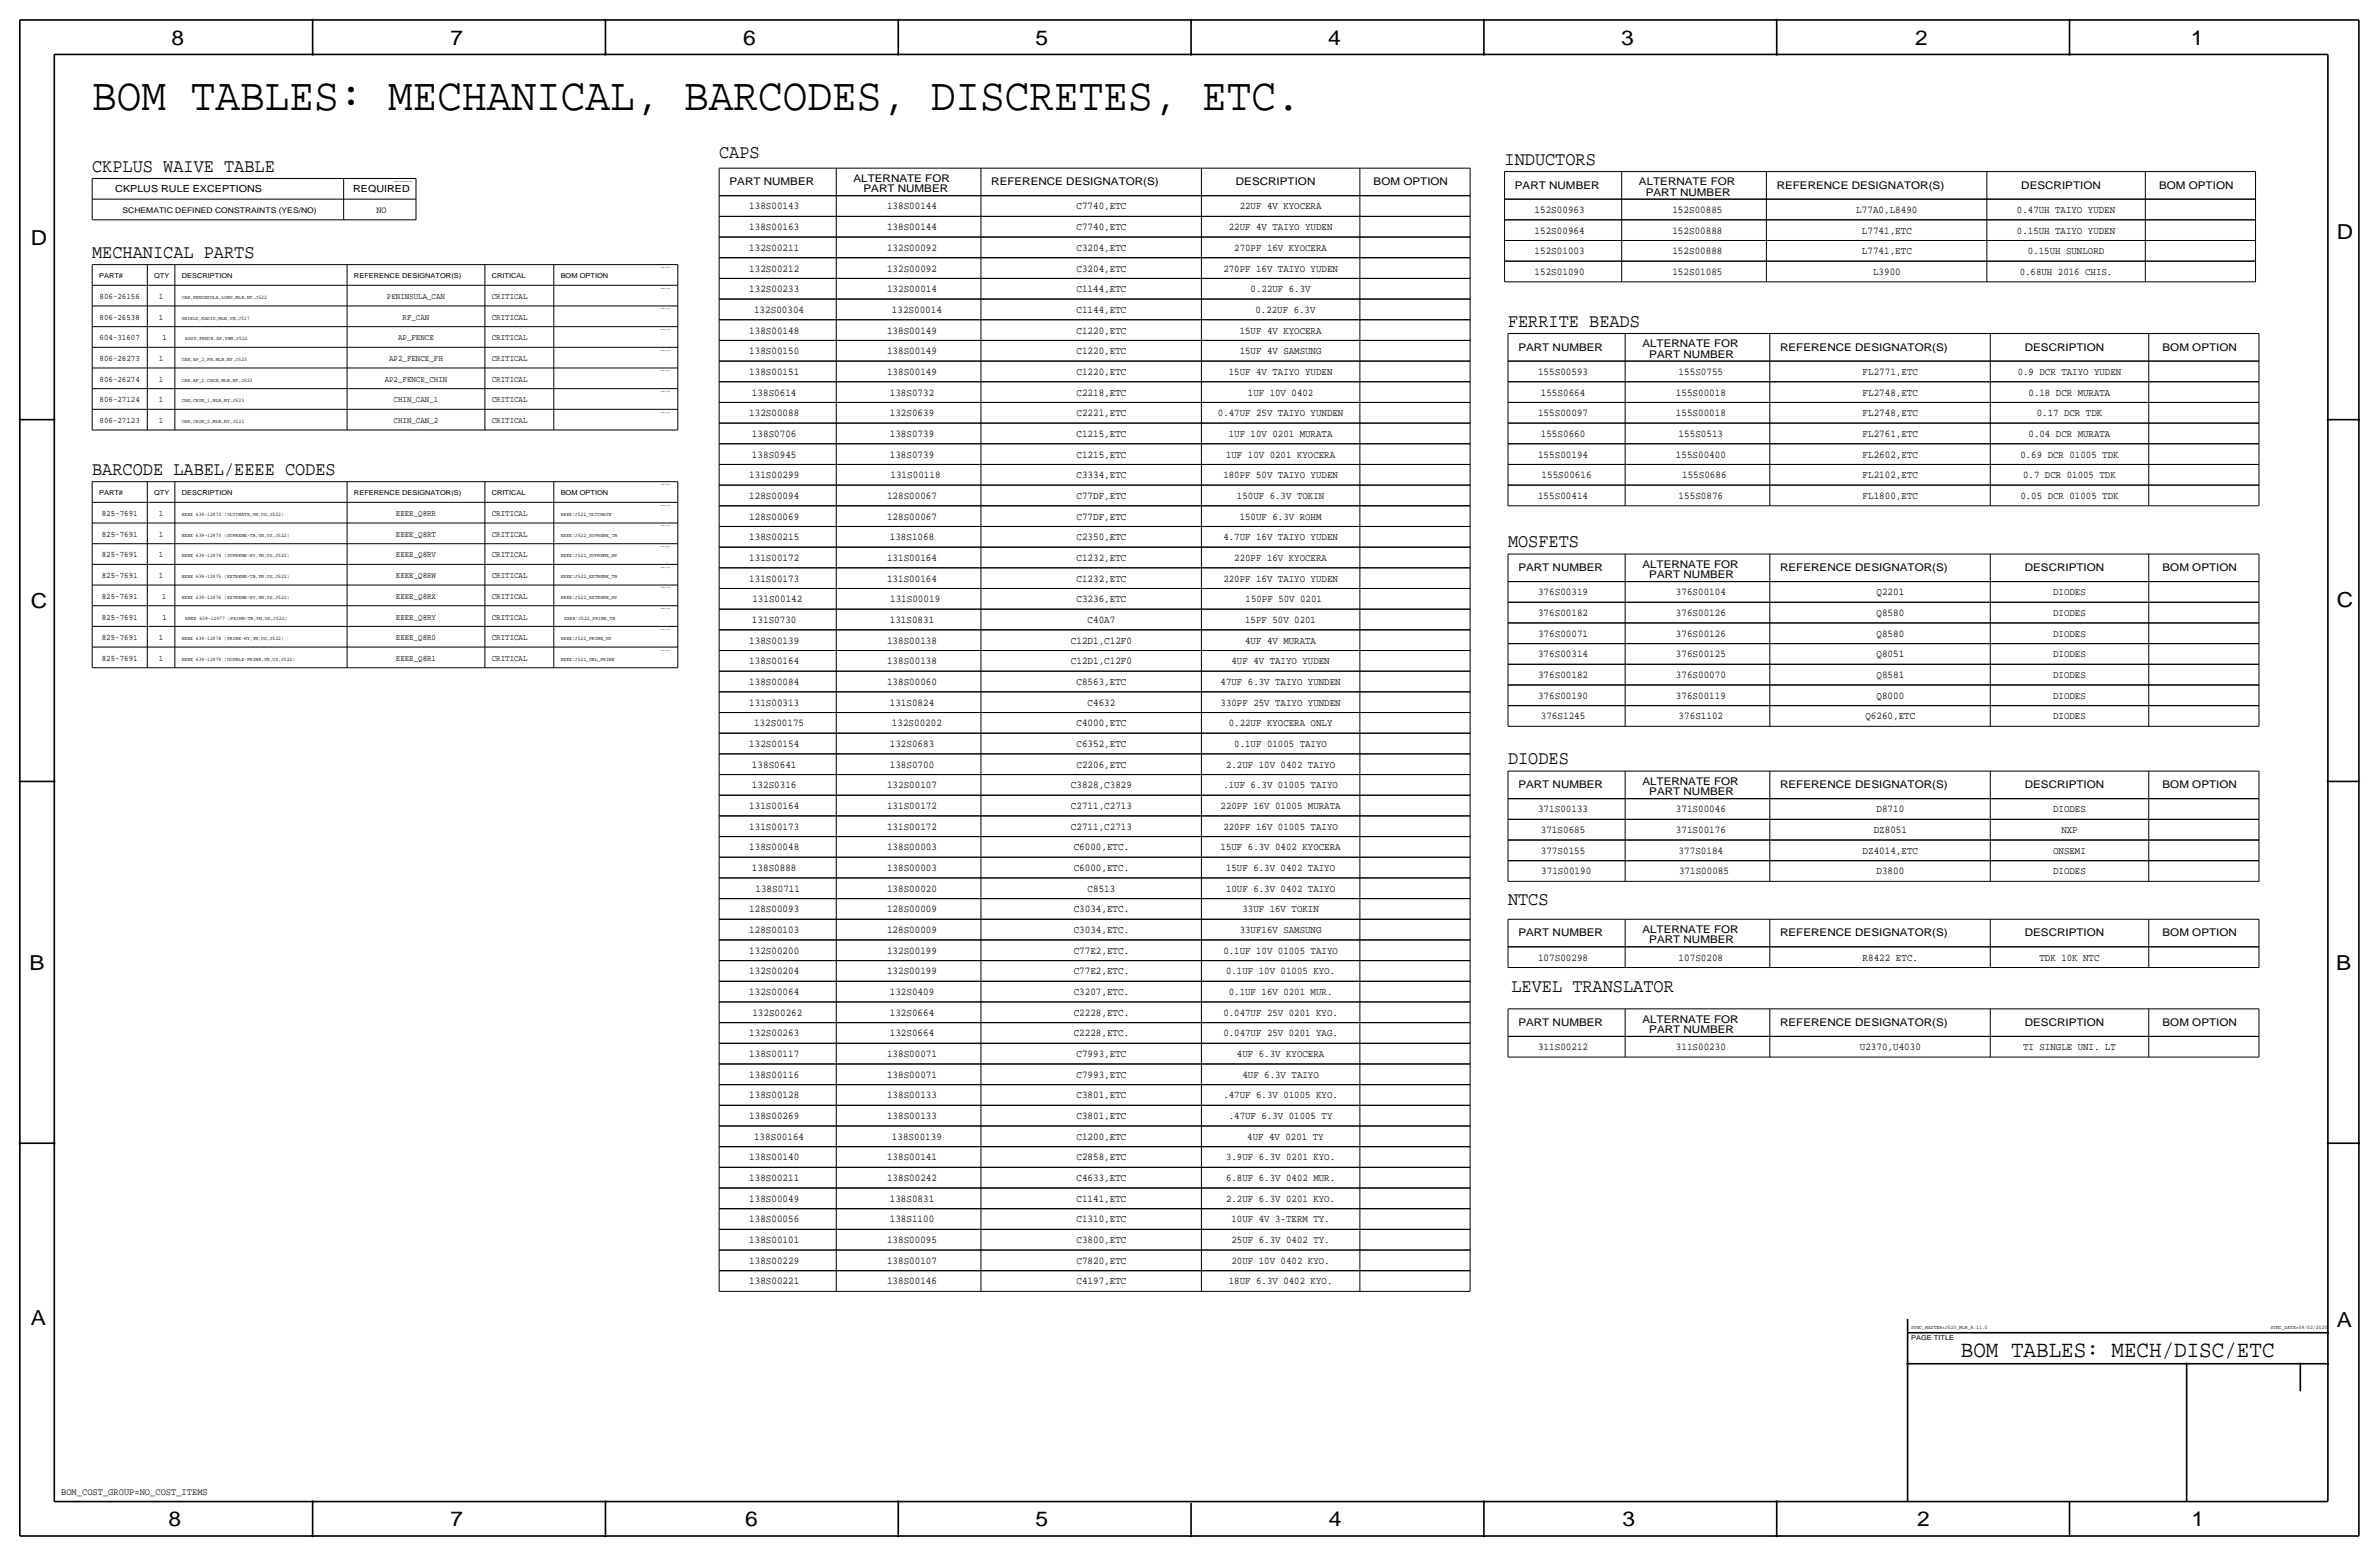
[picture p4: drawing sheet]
<svg xmlns="http://www.w3.org/2000/svg" width="877mm" height="574mm" viewBox="0 0 877 574" stroke-linecap="round" stroke-linejoin="round" font-family="sans-serif">
<defs><g id="words">
<text font-size="17" x="34" y="40.4">BOM TABLES: MECHANICAL, BARCODES, DISCRETES, ETC.</text>
<text font-size="8.6" x="722.9" y="500.1">BOM TABLES: MECH/DISC/ETC</text>
<g font-size="7.6">
<text x="63.2" y="16.5">8</text>
<text x="166.1" y="16.5">7</text>
<text x="274" y="16.5">6</text>
<text x="381.7" y="16.5">5</text>
<text x="489.7" y="16.5">4</text>
<text x="597.6" y="16.5">3</text>
<text x="706.1" y="16.5">2</text>
<text x="807.7" y="16.5">1</text>
<text x="861.5" y="88.1">D</text>
<text x="11.4" y="90.4">D</text>
<text x="11.4" y="224.3">C</text>
<text x="861.5" y="223.8">C</text>
<text x="10.9" y="357.6">B</text>
<text x="861.3" y="357.4">B</text>
<text x="11.4" y="488.4">A</text>
<text x="861.5" y="489.2">A</text>
<text x="62.2" y="562.6">8</text>
<text x="166.1" y="562.6">7</text>
<text x="274.8" y="562.6">6</text>
<text x="381.7" y="562.6">5</text>
<text x="489.9" y="562.6">4</text>
<text x="598.1" y="562.6">3</text>
<text x="706.8" y="562.6">2</text>
<text x="807.9" y="562.6">1</text>
</g>
<g font-size="7">
<text x="265.1" y="58.2">CAPS</text>
<text x="34" y="63.2">CKPLUS WAIVE TABLE</text>
<text x="554.7" y="60.7">INDUCTORS</text>
<text x="34" y="95">MECHANICAL PARTS</text>
<text x="556" y="120.4">FERRITE BEADS</text>
<text x="34" y="175">BARCODE LABEL/EEEE CODES</text>
<text x="556" y="201.7">MOSFETS</text>
<text x="556" y="281.7">DIODES</text>
<text x="556" y="333.8">NTCS</text>
<text x="557.2" y="365.5">LEVEL TRANSLATOR</text>
</g>
<g font-size="3.9">
<text x="268.9" y="68.3">PART NUMBER</text>
<text x="314.7" y="67.1">ALTERNATE FOR</text>
<text x="318.4" y="70.9">PART NUMBER</text>
<text x="365.5" y="68.3">REFERENCE DESIGNATOR(S)</text>
<text x="455.6" y="68.3">DESCRIPTION</text>
<text x="506.4" y="68.3">BOM OPTION</text>
<text x="558.5" y="69.6">PART NUMBER</text>
<text x="604.2" y="68.3">ALTERNATE FOR</text>
<text x="655" y="69.6">REFERENCE DESIGNATOR(S)</text>
<text x="745.2" y="69.6">DESCRIPTION</text>
<text x="796" y="69.6">BOM OPTION</text>
<text x="606.8" y="72.1">PART NUMBER</text>
<text x="559.8" y="129.3">PART NUMBER</text>
<text x="605.5" y="128">ALTERNATE FOR</text>
<text x="608" y="131.8">PART NUMBER</text>
<text x="656.3" y="129.3">REFERENCE DESIGNATOR(S)</text>
<text x="746.5" y="129.3">DESCRIPTION</text>
<text x="797.3" y="129.3">BOM OPTION</text>
<text x="605.5" y="209.3">ALTERNATE FOR</text>
<text x="559.8" y="210.6">PART NUMBER</text>
<text x="608" y="213.1">PART NUMBER</text>
<text x="656.3" y="210.6">REFERENCE DESIGNATOR(S)</text>
<text x="746.5" y="210.6">DESCRIPTION</text>
<text x="797.3" y="210.6">BOM OPTION</text>
<text x="559.8" y="290.6">PART NUMBER</text>
<text x="605.5" y="289.3">ALTERNATE FOR</text>
<text x="608" y="293.1">PART NUMBER</text>
<text x="656.3" y="290.6">REFERENCE DESIGNATOR(S)</text>
<text x="746.5" y="290.6">DESCRIPTION</text>
<text x="797.3" y="290.6">BOM OPTION</text>
<text x="559.8" y="345.2">PART NUMBER</text>
<text x="605.5" y="343.9">ALTERNATE FOR</text>
<text x="608" y="347.7">PART NUMBER</text>
<text x="656.3" y="345.2">REFERENCE DESIGNATOR(S)</text>
<text x="746.5" y="345.2">DESCRIPTION</text>
<text x="797.3" y="345.2">BOM OPTION</text>
<text x="605.5" y="376.9">ALTERNATE FOR</text>
<text x="559.8" y="378.2">PART NUMBER</text>
<text x="608" y="380.7">PART NUMBER</text>
<text x="656.3" y="378.2">REFERENCE DESIGNATOR(S)</text>
<text x="746.5" y="378.2">DESCRIPTION</text>
<text x="797.3" y="378.2">BOM OPTION</text>
</g>
<g font-size="3.8">
<text x="276.2" y="77.2">138S00143</text>
<text x="327" y="77.2">138S00144</text>
<text x="396.9" y="77.2">C7740,ETC</text>
<text x="457" y="77.2">22UF 4V KYOCERA</text>
<text x="565.8" y="78.5">152S00963</text>
<text x="616.6" y="78.5">152S00885</text>
<text x="684.4" y="78.5">L77A0,L8490</text>
<text x="743.6" y="78.5">0.47UH TAIYO YUDEN</text>
<text x="276.2" y="84.8">138S00163</text>
<text x="327" y="84.8">138S00144</text>
<text x="396.9" y="84.8">C7740,ETC</text>
<text x="453" y="84.8">22UF 4V TAIYO YUDEN</text>
<text x="565.8" y="86.1">152S00964</text>
<text x="616.6" y="86.1">152S00888</text>
<text x="686.4" y="86.1">L7741,ETC</text>
<text x="743.6" y="86.1">0.15UH TAIYO YUDEN</text>
<text x="276.2" y="92.5">132S00211</text>
<text x="327" y="92.5">132S00092</text>
<text x="396.9" y="92.5">C3204,ETC</text>
<text x="455" y="92.5">270PF 16V KYOCERA</text>
<text x="565.8" y="93.7">152S01003</text>
<text x="616.6" y="93.7">152S00888</text>
<text x="686.4" y="93.7">L7741,ETC</text>
<text x="747.6" y="93.7">0.15UH SUNLORD</text>
<text x="276.2" y="100.1">132S00212</text>
<text x="327" y="100.1">132S00092</text>
<text x="396.9" y="100.1">C3204,ETC</text>
<text x="451" y="100.1">270PF 16V TAIYO YUDEN</text>
<text x="565.8" y="101.3">152S01090</text>
<text x="616.6" y="101.3">152S01085</text>
<text x="690.5" y="101.3">L3900</text>
<text x="744.6" y="101.3">0.68UH 2016 CHIS.</text>
<text x="276.2" y="107.7">132S00233</text>
<text x="327" y="107.7">132S00014</text>
<text x="396.9" y="107.7">C1144,ETC</text>
<text x="461.1" y="107.7">0.22UF 6.3V</text>
<text x="278" y="115.3">132S00304</text>
<text x="328.8" y="115.3">132S00014</text>
<text x="396.9" y="115.3">C1144,ETC</text>
<text x="462.9" y="115.3">0.22UF 6.3V</text>
<text x="276.2" y="122.9">138S00148</text>
<text x="327" y="122.9">138S00149</text>
<text x="396.9" y="122.9">C1220,ETC</text>
<text x="457" y="122.9">15UF 4V KYOCERA</text>
<text x="276.2" y="130.6">138S00150</text>
<text x="327" y="130.6">138S00149</text>
<text x="396.9" y="130.6">C1220,ETC</text>
<text x="457" y="130.6">15UF 4V SAMSUNG</text>
<text x="276.2" y="138.2">138S00151</text>
<text x="327" y="138.2">138S00149</text>
<text x="396.9" y="138.2">C1220,ETC</text>
<text x="453" y="138.2">15UF 4V TAIYO YUDEN</text>
<text x="567" y="138.2">155S00593</text>
<text x="618.9" y="138.2">155S0755</text>
<text x="686.7" y="138.2">FL2771,ETC</text>
<text x="743.9" y="138.2">0.9 DCR TAIYO YUDEN</text>
<text x="277.2" y="145.8">138S0614</text>
<text x="328" y="145.8">138S0732</text>
<text x="396.9" y="145.8">C2218,ETC</text>
<text x="460.1" y="145.8">1UF 10V 0402</text>
<text x="568.1" y="145.8">155S0664</text>
<text x="617.8" y="145.8">155S00018</text>
<text x="686.7" y="145.8">FL2748,ETC</text>
<text x="747.9" y="145.8">0.18 DCR MURATA</text>
<text x="276.2" y="153.4">132S00088</text>
<text x="328" y="153.4">132S0639</text>
<text x="396.9" y="153.4">C2221,ETC</text>
<text x="449" y="153.4">0.47UF 25V TAIYO YUNDEN</text>
<text x="567" y="153.4">155S00097</text>
<text x="617.8" y="153.4">155S00018</text>
<text x="686.7" y="153.4">FL2748,ETC</text>
<text x="750.9" y="153.4">0.17 DCR TDK</text>
<text x="277.2" y="161">138S0706</text>
<text x="328" y="161">138S0739</text>
<text x="396.9" y="161">C1215,ETC</text>
<text x="453" y="161">1UF 10V 0201 MURATA</text>
<text x="568.1" y="161">155S0660</text>
<text x="618.9" y="161">155S0513</text>
<text x="686.7" y="161">FL2761,ETC</text>
<text x="747.9" y="161">0.04 DCR MURATA</text>
<text x="277.2" y="168.7">138S0945</text>
<text x="328" y="168.7">138S0739</text>
<text x="396.9" y="168.7">C1215,ETC</text>
<text x="452" y="168.7">1UF 10V 0201 KYOCERA</text>
<text x="567" y="168.7">155S00194</text>
<text x="617.8" y="168.7">155S00400</text>
<text x="686.7" y="168.7">FL2602,ETC</text>
<text x="744.9" y="168.7">0.69 DCR 01005 TDK</text>
<text x="276.2" y="176.3">131S00299</text>
<text x="328.3" y="176.3">131S00118</text>
<text x="396.9" y="176.3">C3334,ETC</text>
<text x="451" y="176.3">180PF 50V TAIYO YUDEN</text>
<text x="568.3" y="176.3">155S00616</text>
<text x="620.2" y="176.3">155S0686</text>
<text x="686.7" y="176.3">FL2102,ETC</text>
<text x="745.9" y="176.3">0.7 DCR 01005 TDK</text>
<text x="276.2" y="183.9">128S00094</text>
<text x="327" y="183.9">128S00067</text>
<text x="396.9" y="183.9">C77DF,ETC</text>
<text x="456" y="183.9">150UF 6.3V TOKIN</text>
<text x="567" y="183.9">155S00414</text>
<text x="618.9" y="183.9">155S0876</text>
<text x="686.7" y="183.9">FL1800,ETC</text>
<text x="744.9" y="183.9">0.05 DCR 01005 TDK</text>
<text x="276.2" y="191.5">128S00069</text>
<text x="327" y="191.5">128S00067</text>
<text x="396.9" y="191.5">C77DF,ETC</text>
<text x="457" y="191.5">150UF 6.3V ROHM</text>
<text x="276.2" y="199.1">138S00215</text>
<text x="328" y="199.1">138S1068</text>
<text x="396.9" y="199.1">C2350,ETC</text>
<text x="451" y="199.1">4.7UF 16V TAIYO YUDEN</text>
<text x="276.2" y="206.8">131S00172</text>
<text x="327" y="206.8">131S00164</text>
<text x="396.9" y="206.8">C1232,ETC</text>
<text x="455" y="206.8">220PF 16V KYOCERA</text>
<text x="276.2" y="214.4">131S00173</text>
<text x="327" y="214.4">131S00164</text>
<text x="396.9" y="214.4">C1232,ETC</text>
<text x="451" y="214.4">220PF 16V TAIYO YUDEN</text>
<text x="277.4" y="222">131S00142</text>
<text x="328.2" y="222">131S00019</text>
<text x="396.9" y="222">C3236,ETC</text>
<text x="459.2" y="222">150PF 50V 0201</text>
<text x="567" y="219.5">376S00319</text>
<text x="617.8" y="219.5">376S00104</text>
<text x="691.8" y="219.5">Q2201</text>
<text x="756.9" y="219.5">DIODES</text>
<text x="567" y="227.1">376S00182</text>
<text x="617.8" y="227.1">376S00126</text>
<text x="691.8" y="227.1">Q8580</text>
<text x="756.9" y="227.1">DIODES</text>
<text x="277.2" y="229.6">131S0730</text>
<text x="328" y="229.6">131S0831</text>
<text x="401" y="229.6">C40A7</text>
<text x="459.1" y="229.6">15PF 50V 0201</text>
<text x="276.2" y="237.2">138S00139</text>
<text x="327" y="237.2">138S00138</text>
<text x="394.8" y="237.2">C12D1,C12F0</text>
<text x="459.1" y="237.2">4UF 4V MURATA</text>
<text x="567" y="234.7">376S00071</text>
<text x="617.8" y="234.7">376S00126</text>
<text x="691.8" y="234.7">Q8580</text>
<text x="756.9" y="234.7">DIODES</text>
<text x="276.2" y="244.9">138S00164</text>
<text x="327" y="244.9">138S00138</text>
<text x="394.8" y="244.9">C12D1,C12F0</text>
<text x="454" y="244.9">4UF 4V TAIYO YUDEN</text>
<text x="567" y="242.3">376S00314</text>
<text x="617.8" y="242.3">376S00125</text>
<text x="691.8" y="242.3">Q8051</text>
<text x="756.9" y="242.3">DIODES</text>
<text x="567" y="249.9">376S00182</text>
<text x="617.8" y="249.9">376S00070</text>
<text x="691.8" y="249.9">Q8581</text>
<text x="756.9" y="249.9">DIODES</text>
<text x="276.2" y="252.5">138S00084</text>
<text x="327" y="252.5">138S00060</text>
<text x="396.9" y="252.5">C8563,ETC</text>
<text x="450" y="252.5">47UF 6.3V TAIYO YUNDEN</text>
<text x="567" y="257.6">376S00190</text>
<text x="617.8" y="257.6">376S00119</text>
<text x="691.8" y="257.6">Q8000</text>
<text x="756.9" y="257.6">DIODES</text>
<text x="276.2" y="260.1">131S00313</text>
<text x="328" y="260.1">131S0824</text>
<text x="401" y="260.1">C4632</text>
<text x="450" y="260.1">330PF 25V TAIYO YUNDEN</text>
<text x="278" y="267.7">132S00175</text>
<text x="328.8" y="267.7">132S00202</text>
<text x="396.9" y="267.7">C4000,ETC</text>
<text x="453" y="267.7">0.22UF KYOCERA ONLY</text>
<text x="568.1" y="265.2">376S1245</text>
<text x="618.9" y="265.2">376S1102</text>
<text x="687.7" y="265.2">Q6260,ETC</text>
<text x="756.9" y="265.2">DIODES</text>
<text x="276.2" y="275.3">132S00154</text>
<text x="328" y="275.3">132S0683</text>
<text x="396.9" y="275.3">C6352,ETC</text>
<text x="455" y="275.3">0.1UF 01005 TAIYO</text>
<text x="277.2" y="283">138S0641</text>
<text x="328" y="283">138S0700</text>
<text x="396.9" y="283">C2206,ETC</text>
<text x="452" y="283">2.2UF 10V 0402 TAIYO</text>
<text x="277.2" y="290.6">132S0316</text>
<text x="327" y="290.6">132S00107</text>
<text x="394.8" y="290.6">C3828,C3829</text>
<text x="451" y="290.6">.1UF 6.3V 01005 TAIYO</text>
<text x="276.2" y="298.2">131S00164</text>
<text x="327" y="298.2">131S00172</text>
<text x="394.8" y="298.2">C2711,C2713</text>
<text x="450" y="298.2">220PF 16V 01005 MURATA</text>
<text x="567" y="299.5">371S00133</text>
<text x="617.8" y="299.5">371S00046</text>
<text x="691.8" y="299.5">D8710</text>
<text x="756.9" y="299.5">DIODES</text>
<text x="276.2" y="305.8">131S00173</text>
<text x="327" y="305.8">131S00172</text>
<text x="394.8" y="305.8">C2711,C2713</text>
<text x="451" y="305.8">220PF 16V 01005 TAIYO</text>
<text x="568.1" y="307.1">371S0685</text>
<text x="617.8" y="307.1">371S00176</text>
<text x="690.8" y="307.1">DZ8051</text>
<text x="759.9" y="307.1">NXP</text>
<text x="276.2" y="313.4">138S00048</text>
<text x="327" y="313.4">138S00003</text>
<text x="395.8" y="313.4">C6000,ETC.</text>
<text x="450" y="313.4">15UF 6.3V 0402 KYOCERA</text>
<text x="568.1" y="314.7">377S0155</text>
<text x="618.9" y="314.7">377S0184</text>
<text x="686.7" y="314.7">DZ4014,ETC</text>
<text x="756.9" y="314.7">ONSEMI</text>
<text x="277.2" y="321.1">138S0888</text>
<text x="327" y="321.1">138S00003</text>
<text x="395.8" y="321.1">C6000,ETC.</text>
<text x="452" y="321.1">15UF 6.3V 0402 TAIYO</text>
<text x="568.2" y="322.3">371S00190</text>
<text x="619" y="322.3">371S00085</text>
<text x="691.8" y="322.3">D3800</text>
<text x="756.9" y="322.3">DIODES</text>
<text x="278.5" y="328.7">138S0711</text>
<text x="327" y="328.7">138S00020</text>
<text x="401" y="328.7">C8513</text>
<text x="452" y="328.7">10UF 6.3V 0402 TAIYO</text>
<text x="276.2" y="336.3">128S00093</text>
<text x="327" y="336.3">128S00009</text>
<text x="395.8" y="336.3">C3034,ETC.</text>
<text x="458.1" y="336.3">33UF 16V TOKIN</text>
<text x="276.2" y="343.9">128S00103</text>
<text x="327" y="343.9">128S00009</text>
<text x="395.8" y="343.9">C3034,ETC.</text>
<text x="457" y="343.9">33UF16V SAMSUNG</text>
<text x="276.2" y="351.5">132S00200</text>
<text x="327" y="351.5">132S00199</text>
<text x="395.8" y="351.5">C77E2,ETC.</text>
<text x="451" y="351.5">0.1UF 10V 01005 TAIYO</text>
<text x="276.2" y="359.2">132S00204</text>
<text x="327" y="359.2">132S00199</text>
<text x="395.8" y="359.2">C77E2,ETC.</text>
<text x="452" y="359.2">0.1UF 10V 01005 KYO.</text>
<text x="567" y="354.1">107S00298</text>
<text x="618.9" y="354.1">107S0208</text>
<text x="686.7" y="354.1">R8422 ETC.</text>
<text x="751.9" y="354.1">TDK 10K NTC</text>
<text x="276.2" y="366.8">132S00064</text>
<text x="328" y="366.8">132S0409</text>
<text x="395.8" y="366.8">C3207,ETC.</text>
<text x="453" y="366.8">0.1UF 16V 0201 MUR.</text>
<text x="277.4" y="374.4">132S00262</text>
<text x="328" y="374.4">132S0664</text>
<text x="395.8" y="374.4">C2228,ETC.</text>
<text x="451" y="374.4">0.047UF 25V 0201 KYO.</text>
<text x="276.2" y="382">132S00263</text>
<text x="328" y="382">132S0664</text>
<text x="395.8" y="382">C2228,ETC.</text>
<text x="451" y="382">0.047UF 25V 0201 YAG.</text>
<text x="276.2" y="389.6">138S00117</text>
<text x="327" y="389.6">138S00071</text>
<text x="396.9" y="389.6">C7993,ETC</text>
<text x="456" y="389.6">4UF 6.3V KYOCERA</text>
<text x="567" y="387.1">311S00212</text>
<text x="617.8" y="387.1">311S00230</text>
<text x="685.6" y="387.1">U2370,U4030</text>
<text x="745.9" y="387.1">TI SINGLE UNI. LT</text>
<text x="276.2" y="397.3">138S00116</text>
<text x="327" y="397.3">138S00071</text>
<text x="396.9" y="397.3">C7993,ETC</text>
<text x="458.1" y="397.3">4UF 6.3V TAIYO</text>
<text x="276.2" y="404.9">138S00128</text>
<text x="327" y="404.9">138S00133</text>
<text x="396.9" y="404.9">C3801,ETC</text>
<text x="451" y="404.9">.47UF 6.3V 01005 KYO.</text>
<text x="276.2" y="412.5">138S00269</text>
<text x="327" y="412.5">138S00133</text>
<text x="396.9" y="412.5">C3801,ETC</text>
<text x="453" y="412.5">.47UF 6.3V 01005 TY</text>
<text x="278" y="420.1">138S00164</text>
<text x="328.8" y="420.1">138S00139</text>
<text x="396.9" y="420.1">C1200,ETC</text>
<text x="459.8" y="420.1">4UF 4V 0201 TY</text>
<text x="276.2" y="427.7">138S00140</text>
<text x="327" y="427.7">138S00141</text>
<text x="396.9" y="427.7">C2858,ETC</text>
<text x="452" y="427.7">3.9UF 6.3V 0201 KYO.</text>
<text x="276.2" y="435.4">138S00211</text>
<text x="327" y="435.4">138S00242</text>
<text x="396.9" y="435.4">C4633,ETC</text>
<text x="452" y="435.4">6.8UF 6.3V 0402 MUR.</text>
<text x="276.2" y="443">138S00049</text>
<text x="328" y="443">138S0831</text>
<text x="396.9" y="443">C1141,ETC</text>
<text x="452" y="443">2.2UF 6.3V 0201 KYO.</text>
<text x="276.2" y="450.6">138S00056</text>
<text x="328" y="450.6">138S1100</text>
<text x="396.9" y="450.6">C1310,ETC</text>
<text x="454" y="450.6">10UF 4V 3-TERM TY.</text>
<text x="276.2" y="458.2">138S00101</text>
<text x="327" y="458.2">138S00095</text>
<text x="396.9" y="458.2">C3800,ETC</text>
<text x="454" y="458.2">25UF 6.3V 0402 TY.</text>
<text x="276.2" y="465.8">138S00229</text>
<text x="327" y="465.8">138S00107</text>
<text x="396.9" y="465.8">C7820,ETC</text>
<text x="454" y="465.8">20UF 10V 0402 KYO.</text>
<text x="276.2" y="473.5">138S00221</text>
<text x="327" y="473.5">138S00146</text>
<text x="396.9" y="473.5">C4197,ETC</text>
<text x="453" y="473.5">18UF 6.3V 0402 KYO.</text>
</g>
<g font-size="3.6">
<text x="42.5" y="70.9">CKPLUS RULE EXCEPTIONS</text>
<text x="130.2" y="70.9">REQUIRED</text>
<text x="22.6" y="550.9">BOM_COST_GROUP=NO_COST_ITEMS</text>
</g>
<text font-size="3.5" x="138.8" y="78.5">NO</text>
<g font-size="3.1">
<text x="36.7" y="110.2">806-26156</text>
<text x="58.6" y="110.2">1</text>
<text x="142.6" y="110.2">PENINSULA_CAN</text>
<text x="181.3" y="110.2">CRITICAL</text>
<text x="36.7" y="117.9">806-26538</text>
<text x="58.6" y="117.9">1</text>
<text x="148.4" y="117.9">RF_CAN</text>
<text x="181.3" y="117.9">CRITICAL</text>
<text x="36.7" y="125.5">604-31607</text>
<text x="59.9" y="125.5">1</text>
<text x="146.8" y="125.5">AP_FENCE</text>
<text x="181.3" y="125.5">CRITICAL</text>
<text x="36.7" y="133.1">806-26273</text>
<text x="58.6" y="133.1">1</text>
<text x="143.5" y="133.1">AP2_FENCE_FH</text>
<text x="181.3" y="133.1">CRITICAL</text>
<text x="36.7" y="140.7">806-26274</text>
<text x="58.6" y="140.7">1</text>
<text x="141.8" y="140.7">AP2_FENCE_CHIN</text>
<text x="181.3" y="140.7">CRITICAL</text>
<text x="36.7" y="148.3">806-27124</text>
<text x="58.6" y="148.3">1</text>
<text x="145.1" y="148.3">CHIN_CAN_1</text>
<text x="181.3" y="148.3">CRITICAL</text>
<text x="36.7" y="156">806-27123</text>
<text x="58.6" y="156">1</text>
<text x="145.1" y="156">CHIN_CAN_2</text>
<text x="181.3" y="156">CRITICAL</text>
<text x="37.5" y="190.2">825-7691</text>
<text x="58.6" y="190.2">1</text>
<text x="145.9" y="190.2">EEEE_Q8RR</text>
<text x="181.3" y="190.2">CRITICAL</text>
<text x="37.5" y="197.9">825-7691</text>
<text x="58.6" y="197.9">1</text>
<text x="145.9" y="197.9">EEEE_Q8RT</text>
<text x="181.3" y="197.9">CRITICAL</text>
<text x="37.5" y="205.5">825-7691</text>
<text x="58.6" y="205.5">1</text>
<text x="145.9" y="205.5">EEEE_Q8RV</text>
<text x="181.3" y="205.5">CRITICAL</text>
<text x="37.5" y="213.1">825-7691</text>
<text x="58.6" y="213.1">1</text>
<text x="145.9" y="213.1">EEEE_Q8RW</text>
<text x="181.3" y="213.1">CRITICAL</text>
<text x="37.5" y="220.7">825-7691</text>
<text x="59.7" y="220.7">1</text>
<text x="145.9" y="220.7">EEEE_Q8RX</text>
<text x="181.3" y="220.7">CRITICAL</text>
<text x="37.5" y="228.3">825-7691</text>
<text x="59.9" y="228.3">1</text>
<text x="145.9" y="228.3">EEEE_Q8RY</text>
<text x="181.3" y="228.3">CRITICAL</text>
<text x="37.5" y="236">825-7691</text>
<text x="58.6" y="236">1</text>
<text x="145.9" y="236">EEEE_Q8R0</text>
<text x="181.3" y="236">CRITICAL</text>
<text x="37.5" y="243.6">825-7691</text>
<text x="58.6" y="243.6">1</text>
<text x="145.9" y="243.6">EEEE_Q8R1</text>
<text x="181.3" y="243.6">CRITICAL</text>
</g>
<text font-size="2.9" x="45.2" y="78.5">SCHEMATIC DEFINED CONSTRAINTS (YES/NO)</text>
<g font-size="2.5">
<text x="36.5" y="102.6">PART#</text>
<text x="56.8" y="102.6">QTY</text>
<text x="67" y="102.6">DESCRIPTION</text>
<text x="130.5" y="102.6">REFERENCE DESIGNATOR(S)</text>
<text x="181.3" y="102.6">CRITICAL</text>
<text x="206.7" y="102.6">BOM OPTION</text>
<text x="36.5" y="182.6">PART#</text>
<text x="56.8" y="182.6">QTY</text>
<text x="67" y="182.6">DESCRIPTION</text>
<text x="130.5" y="182.6">REFERENCE DESIGNATOR(S)</text>
<text x="181.3" y="182.6">CRITICAL</text>
<text x="206.7" y="182.6">BOM OPTION</text>
<text x="704.5" y="493.8">PAGE TITLE</text>
</g>
<g font-size="2">
<text x="67" y="110.2">CAN,PENINSULA,LONG,MLB,NY,J522</text>
<text x="67" y="117.9">SHIELD,RADIO,MLB,YN,J517</text>
<text x="68.3" y="125.5">ASSY,FENCE,AP,YNN,J522</text>
<text x="67" y="133.1">CAN,AP_2,FH,MLB,NY,J523</text>
<text x="67" y="140.7">CAN,AP_2,CHIN,MLB,NY,J523</text>
<text x="67" y="148.3">CAN,CHIN_1,MLB,NY,J523</text>
<text x="67" y="156">CAN,CHIN_2,MLB,NY,J523</text>
<text x="67" y="190.2">EEEE 639-12972 (ULTIMATE,YN,US,J522)</text>
<text x="206.7" y="190.2">EEEE:J522_ULTIMATE</text>
<text x="67" y="197.9">EEEE 639-12973 (SUPREME-TB,YN,US,J522)</text>
<text x="206.7" y="197.9">EEEE:J522_SUPREME_TB</text>
<text x="67" y="205.5">EEEE 639-12974 (SUPREME-HY,YN,US,J522)</text>
<text x="206.7" y="205.5">EEEE:J522_SUPREME_HY</text>
<text x="67" y="213.1">EEEE 639-12975 (EXTREME-TB,YN,US,J522)</text>
<text x="206.7" y="213.1">EEEE:J522_EXTREME_TB</text>
<text x="67" y="220.7">EEEE 639-12976 (EXTREME-HY,YN,US,J522)</text>
<text x="206.7" y="220.7">EEEE:J522_EXTREME_HY</text>
<text x="68.3" y="228.3">EEEE 639-12977 (PRIME-TB,YN,US,J522)</text>
<text x="208" y="228.3">EEEE:J522_PRIME_TB</text>
<text x="67" y="236">EEEE 639-12978 (PRIME-HY,YN,US,J522)</text>
<text x="206.7" y="236">EEEE:J522_PRIME_HY</text>
<text x="67" y="243.6">EEEE 639-12979 (DOUBLE-PRIME,YN,US,J522)</text>
<text x="206.7" y="243.6">EEEE:J522_DBL_PRIME</text>
<text x="704.5" y="490">SYNC_MASTER=J523_MLB_8.11.0</text>
<text x="837" y="490">SYNC_DATE=09/02/2020</text>
</g>
<text font-size=".5" x="145.1" y="67.1">TABLE_DASHBOARD_INFO</text>
<g font-size=".4">
<text x="243.5" y="98.8">TABLE_5_HEAD</text>
<text x="243.5" y="106.4">TABLE_5_ITEM</text>
<text x="243.5" y="114">TABLE_5_ITEM</text>
<text x="243.5" y="121.7">TABLE_5_ITEM</text>
<text x="243.5" y="129.3">TABLE_5_ITEM</text>
<text x="243.5" y="136.9">TABLE_5_ITEM</text>
<text x="243.5" y="144.5">TABLE_5_ITEM</text>
<text x="243.5" y="152.1">TABLE_5_ITEM</text>
<text x="243.5" y="178.8">TABLE_5_HEAD</text>
<text x="243.5" y="186.4">TABLE_5_ITEM</text>
<text x="243.5" y="194.1">TABLE_5_ITEM</text>
<text x="243.5" y="201.7">TABLE_5_ITEM</text>
<text x="243.5" y="209.3">TABLE_5_ITEM</text>
<text x="243.5" y="216.9">TABLE_5_ITEM</text>
<text x="243.5" y="224.5">TABLE_5_ITEM</text>
<text x="243.5" y="232.2">TABLE_5_ITEM</text>
<text x="243.5" y="239.8">TABLE_5_ITEM</text>
</g>
</g></defs>
<g fill="none" stroke="#000" stroke-width=".6">
<path d="M7.3 7.4v558.8zM7.3 7.4h862.3zM115.3 7.4v12.7zM223.2 7.4v12.7zM331.2 7.4v12.7zM439.1 7.4v12.7zM547.1 7.4v12.7zM655 7.4v12.7zM763 7.4v12.7zM869.6 7.4v558.8zM20 20.1v533.4zM20 20.1h838.2z"/>
<path d="M858.2 20.1v533.4zM7.3 154.7h12.7zM858.2 154.7h11.4zM7.3 288h12.7zM858.2 288h11.4zM7.3 421.4h12.7zM858.2 421.4h11.4zM703.3 486.2v5zM703.3 491.2h154.9zM703.3 491.2v62.3zM703.3 502.7h154.9zM806.1 502.7v50.8z"/>
<path d="M848.1 502.7v10.1zM20 553.5h838.2zM115.3 553.5v12.7zM223.2 553.5v12.7zM331.2 553.5v12.7zM439.1 554v12.2zM547.1 553.5v12.7zM655 553.5v12.7zM763 553.5v12.7zM7.3 566.2h862.3z"/>
</g>
<g fill="none" stroke="#000" stroke-width=".37">
<path d="M34 73.4h119.4zM34 65.8v15.2zM34 65.8h119.4zM126.7 65.8v15.2zM153.4 65.8v15.2zM265.1 62v10.1zM265.1 62h276.9zM265.1 72.1h276.9zM265.1 72.1v7.7zM265.1 79.8h276.9zM265.1 79.8v7.6zM308.3 62v10.1z"/>
<path d="M308.3 72.1v7.7zM308.3 79.8v7.6zM361.6 62v10.1zM361.6 72.1v7.7zM361.6 79.8v7.6zM442.9 62v10.1zM442.9 72.1v7.7zM442.9 79.8v7.6zM501.3 62v10.1zM501.3 72.1v7.7zM501.3 79.8v7.6zM542 62v10.1z"/>
<path d="M542 72.1v7.7zM542 79.8v7.6zM554.7 73.4v7.6zM554.7 73.4h276.8zM554.7 63.2v10.2zM554.7 63.2h276.8zM597.9 73.4v7.6zM597.9 63.2v10.2zM651.2 73.4v7.6zM651.2 63.2v10.2zM732.5 73.4v7.6zM732.5 63.2v10.2z"/>
<path d="M790.9 73.4v7.6zM790.9 63.2v10.2zM831.5 73.4v7.6zM831.5 63.2v10.2zM34 97.5v7.7zM34 97.5h215.9zM34 81h119.4zM54.3 97.5v7.7zM64.5 97.5v7.7zM128 97.5v7.7zM178.8 97.5v7.7zM204.2 97.5v7.7z"/>
<path d="M249.9 97.5v7.7zM265.1 87.4v7.6zM265.1 87.4h276.9zM265.1 95h276.9zM265.1 95v7.6zM308.3 87.4v7.6zM308.3 95v7.6zM361.6 87.4v7.6zM361.6 95v7.6zM442.9 87.4v7.6zM442.9 95v7.6zM501.3 87.4v7.6z"/>
<path d="M501.3 95v7.6zM542 87.4v7.6zM542 95v7.6zM554.7 81v7.6zM554.7 81h276.8zM554.7 88.6h276.8zM554.7 88.6v7.7zM554.7 96.3h276.8zM554.7 96.3v7.6zM597.9 81v7.6zM597.9 88.6v7.7zM597.9 96.3v7.6z"/>
<path d="M651.2 81v7.6zM651.2 88.6v7.7zM651.2 96.3v7.6zM732.5 81v7.6zM732.5 88.6v7.7zM732.5 96.3v7.6zM790.9 81v7.6zM790.9 88.6v7.7zM790.9 96.3v7.6zM831.5 81v7.6zM831.5 88.6v7.7zM831.5 96.3v7.6z"/>
<path d="M34 105.2v7.6zM34 112.8h215.9zM34 105.2h215.9zM34 112.8v7.6zM54.3 105.2v7.6zM54.3 112.8v7.6zM64.5 105.2v7.6zM64.5 112.8v7.6zM128 105.2v7.6zM128 112.8v7.6zM178.8 105.2v7.6zM178.8 112.8v7.6z"/>
<path d="M204.2 105.2v7.6zM204.2 112.8v7.6zM249.9 105.2v7.6zM249.9 112.8v7.6zM265.1 117.9v7.6zM265.1 117.9h276.9zM265.1 110.2v7.7zM265.1 110.2h276.9zM265.1 102.6v7.6zM265.1 102.6h276.9zM308.3 117.9v7.6zM308.3 110.2v7.7z"/>
<path d="M308.3 102.6v7.6zM361.6 117.9v7.6zM361.6 110.2v7.7zM361.6 102.6v7.6zM442.9 117.9v7.6zM442.9 110.2v7.7zM442.9 102.6v7.6zM501.3 117.9v7.6zM501.3 110.2v7.7zM501.3 102.6v7.6zM542 117.9v7.6zM542 110.2v7.7z"/>
<path d="M542 102.6v7.6zM554.7 103.9h276.8zM34 120.4v7.6zM34 128h215.9zM34 128v7.6zM34 135.6h215.9zM34 120.4h215.9zM34 135.6v7.7zM54.3 120.4v7.6zM54.3 128v7.6zM54.3 135.6v7.7zM64.5 120.4v7.6z"/>
<path d="M64.5 128v7.6zM64.5 135.6v7.7zM128 120.4v7.6zM128 128v7.6zM128 135.6v7.7zM178.8 120.4v7.6zM178.8 128v7.6zM178.8 135.6v7.7zM204.2 120.4v7.6zM204.2 128v7.6zM204.2 135.6v7.7zM249.9 120.4v7.6z"/>
<path d="M249.9 128v7.6zM249.9 135.6v7.7zM265.1 125.5h276.9zM265.1 133.1v7.6zM265.1 133.1h276.9zM265.1 125.5v7.6zM308.3 133.1v7.6zM308.3 125.5v7.6zM361.6 133.1v7.6zM361.6 125.5v7.6zM442.9 133.1v7.6zM442.9 125.5v7.6z"/>
<path d="M501.3 133.1v7.6zM501.3 125.5v7.6zM542 133.1v7.6zM542 125.5v7.6zM556 122.9v10.2zM556 122.9h276.8zM556 133.1h276.8zM556 133.1v7.6zM599.1 122.9v10.2zM599.1 133.1v7.6zM652.5 122.9v10.2zM652.5 133.1v7.6z"/>
<path d="M733.8 122.9v10.2zM733.8 133.1v7.6zM792.2 122.9v10.2zM792.2 133.1v7.6zM832.8 122.9v10.2zM832.8 133.1v7.6zM34 143.3h215.9zM34 143.3v7.6zM34 150.9h215.9zM34 150.9v7.6zM34 158.5h215.9zM54.3 143.3v7.6z"/>
<path d="M54.3 150.9v7.6zM64.5 143.3v7.6zM64.5 150.9v7.6zM128 143.3v7.6zM128 150.9v7.6zM178.8 143.3v7.6zM178.8 150.9v7.6zM204.2 143.3v7.6zM204.2 150.9v7.6zM249.9 143.3v7.6zM249.9 150.9v7.6zM265.1 156v7.6z"/>
<path d="M265.1 156h276.9zM265.1 140.7v7.6zM265.1 140.7h276.9zM265.1 148.3h276.9zM265.1 148.3v7.7zM308.3 156v7.6zM308.3 140.7v7.6zM308.3 148.3v7.7zM361.6 156v7.6zM361.6 140.7v7.6zM361.6 148.3v7.7zM442.9 156v7.6z"/>
<path d="M442.9 140.7v7.6zM442.9 148.3v7.7zM501.3 156v7.6zM501.3 140.7v7.6zM501.3 148.3v7.7zM542 156v7.6zM542 140.7v7.6zM542 148.3v7.7zM556 140.7h276.8zM556 140.7v7.6zM556 148.3h276.8zM556 156v7.6z"/>
<path d="M556 156h276.8zM556 148.3v7.7zM599.1 140.7v7.6zM599.1 156v7.6zM599.1 148.3v7.7zM652.5 140.7v7.6zM652.5 156v7.6zM652.5 148.3v7.7zM733.8 140.7v7.6zM733.8 156v7.6zM733.8 148.3v7.7zM792.2 140.7v7.6z"/>
<path d="M792.2 156v7.6zM792.2 148.3v7.7zM832.8 140.7v7.6zM832.8 156v7.6zM832.8 148.3v7.7zM34 177.5v7.7zM34 177.5h215.9zM54.3 177.5v7.7zM64.5 177.5v7.7zM128 177.5v7.7zM178.8 177.5v7.7zM204.2 177.5v7.7z"/>
<path d="M249.9 177.5v7.7zM265.1 163.6h276.9zM265.1 163.6v7.6zM265.1 171.2h276.9zM265.1 178.8v7.6zM265.1 178.8h276.9zM265.1 171.2v7.6zM308.3 163.6v7.6zM308.3 178.8v7.6zM308.3 171.2v7.6zM361.6 163.6v7.6zM361.6 178.8v7.6z"/>
<path d="M361.6 171.2v7.6zM442.9 163.6v7.6zM442.9 178.8v7.6zM442.9 171.2v7.6zM501.3 163.6v7.6zM501.3 178.8v7.6zM501.3 171.2v7.6zM542 163.6v7.6zM542 178.8v7.6zM542 171.2v7.6zM556 178.8v7.6zM556 178.8h276.8z"/>
<path d="M556 171.2v7.6zM556 171.2h276.8zM556 163.6v7.6zM556 163.6h276.8zM599.1 178.8v7.6zM599.1 171.2v7.6zM599.1 163.6v7.6zM652.5 178.8v7.6zM652.5 171.2v7.6zM652.5 163.6v7.6zM733.8 178.8v7.6zM733.8 171.2v7.6z"/>
<path d="M733.8 163.6v7.6zM792.2 178.8v7.6zM792.2 171.2v7.6zM792.2 163.6v7.6zM832.8 178.8v7.6zM832.8 171.2v7.6zM832.8 163.6v7.6zM34 185.2h215.9zM34 185.2v7.6zM34 192.8h215.9zM34 192.8v7.6zM54.3 185.2v7.6z"/>
<path d="M54.3 192.8v7.6zM64.5 185.2v7.6zM64.5 192.8v7.6zM128 185.2v7.6zM128 192.8v7.6zM178.8 185.2v7.6zM178.8 192.8v7.6zM204.2 185.2v7.6zM204.2 192.8v7.6zM249.9 185.2v7.6zM249.9 192.8v7.6zM265.1 186.4v7.7z"/>
<path d="M265.1 186.4h276.9zM265.1 194.1h276.9zM265.1 194.1v7.6zM308.3 186.4v7.7zM308.3 194.1v7.6zM361.6 186.4v7.7zM361.6 194.1v7.6zM442.9 186.4v7.7zM442.9 194.1v7.6zM501.3 186.4v7.7zM501.3 194.1v7.6zM542 186.4v7.7z"/>
<path d="M542 194.1v7.6zM556 186.4h276.8zM34 215.6v7.7zM34 200.4h215.9zM34 200.4v7.6zM34 208h215.9zM34 208v7.6zM34 215.6h215.9zM54.3 215.6v7.7zM54.3 200.4v7.6zM54.3 208v7.6zM64.5 215.6v7.7z"/>
<path d="M64.5 200.4v7.6zM64.5 208v7.6zM128 215.6v7.7zM128 200.4v7.6zM128 208v7.6zM178.8 215.6v7.7zM178.8 200.4v7.6zM178.8 208v7.6zM204.2 215.6v7.7zM204.2 200.4v7.6zM204.2 208v7.6zM249.9 215.6v7.7z"/>
<path d="M249.9 200.4v7.6zM249.9 208v7.6zM265.1 201.7h276.9zM265.1 209.3v7.6zM265.1 209.3h276.9zM265.1 216.9h276.9zM265.1 201.7v7.6zM265.1 216.9v7.6zM308.3 209.3v7.6zM308.3 201.7v7.6zM308.3 216.9v7.6zM361.6 209.3v7.6z"/>
<path d="M361.6 201.7v7.6zM361.6 216.9v7.6zM442.9 209.3v7.6zM442.9 201.7v7.6zM442.9 216.9v7.6zM501.3 209.3v7.6zM501.3 201.7v7.6zM501.3 216.9v7.6zM542 209.3v7.6zM542 201.7v7.6zM542 216.9v7.6zM556 214.4v7.6z"/>
<path d="M556 214.4h276.8zM556 204.2v10.2zM556 204.2h276.8zM599.1 214.4v7.6zM599.1 204.2v10.2zM652.5 214.4v7.6zM652.5 204.2v10.2zM733.8 214.4v7.6zM733.8 204.2v10.2zM792.2 214.4v7.6zM792.2 204.2v10.2zM832.8 214.4v7.6z"/>
<path d="M832.8 204.2v10.2zM34 223.3h215.9zM34 238.5v7.6zM34 223.3v7.6zM34 230.9h215.9zM34 230.9v7.6zM34 238.5h215.9zM54.3 238.5v7.6zM54.3 223.3v7.6zM54.3 230.9v7.6zM64.5 238.5v7.6zM64.5 223.3v7.6z"/>
<path d="M64.5 230.9v7.6zM128 238.5v7.6zM128 223.3v7.6zM128 230.9v7.6zM178.8 238.5v7.6zM178.8 223.3v7.6zM178.8 230.9v7.6zM204.2 238.5v7.6zM204.2 223.3v7.6zM204.2 230.9v7.6zM249.9 238.5v7.6zM249.9 223.3v7.6z"/>
<path d="M249.9 230.9v7.6zM265.1 239.8v7.6zM265.1 239.8h276.9zM265.1 232.2v7.6zM265.1 232.2h276.9zM265.1 224.5v7.7zM265.1 224.5h276.9zM308.3 239.8v7.6zM308.3 232.2v7.6zM308.3 224.5v7.7zM361.6 239.8v7.6zM361.6 232.2v7.6z"/>
<path d="M361.6 224.5v7.7zM442.9 239.8v7.6zM442.9 232.2v7.6zM442.9 224.5v7.7zM501.3 239.8v7.6zM501.3 232.2v7.6zM501.3 224.5v7.7zM542 239.8v7.6zM542 232.2v7.6zM542 224.5v7.7zM556 222h276.8zM556 222v7.6z"/>
<path d="M556 229.6h276.8zM556 229.6v7.6zM556 237.2h276.8zM556 237.2v7.7zM599.1 222v7.6zM599.1 229.6v7.6zM599.1 237.2v7.7zM652.5 222v7.6zM652.5 229.6v7.6zM652.5 237.2v7.7zM733.8 222v7.6zM733.8 229.6v7.6z"/>
<path d="M733.8 237.2v7.7zM792.2 222v7.6zM792.2 229.6v7.6zM792.2 237.2v7.7zM832.8 222v7.6zM832.8 229.6v7.6zM832.8 237.2v7.7zM34 246.1h215.9zM265.1 247.4h276.9zM265.1 247.4v7.6zM265.1 255h276.9zM265.1 255v7.6z"/>
<path d="M308.3 247.4v7.6zM308.3 255v7.6zM361.6 247.4v7.6zM361.6 255v7.6zM442.9 247.4v7.6zM442.9 255v7.6zM501.3 247.4v7.6zM501.3 255v7.6zM542 247.4v7.6zM542 255v7.6zM556 252.5v7.6zM556 252.5h276.8z"/>
<path d="M556 244.9h276.8zM556 244.9v7.6zM599.1 252.5v7.6zM599.1 244.9v7.6zM652.5 252.5v7.6zM652.5 244.9v7.6zM733.8 252.5v7.6zM733.8 244.9v7.6zM792.2 252.5v7.6zM792.2 244.9v7.6zM832.8 252.5v7.6zM832.8 244.9v7.6z"/>
<path d="M265.1 277.9v7.6zM265.1 277.9h276.9zM265.1 270.3v7.6zM265.1 270.3h276.9zM265.1 262.6v7.7zM265.1 262.6h276.9zM308.3 277.9v7.6zM308.3 270.3v7.6zM308.3 262.6v7.7zM361.6 277.9v7.6zM361.6 270.3v7.6zM361.6 262.6v7.7z"/>
<path d="M442.9 277.9v7.6zM442.9 270.3v7.6zM442.9 262.6v7.7zM501.3 277.9v7.6zM501.3 270.3v7.6zM501.3 262.6v7.7zM542 277.9v7.6zM542 270.3v7.6zM542 262.6v7.7zM556 260.1h276.8zM556 260.1v7.6zM556 267.7h276.8z"/>
<path d="M599.1 260.1v7.6zM652.5 260.1v7.6zM733.8 260.1v7.6zM792.2 260.1v7.6zM832.8 260.1v7.6zM265.1 285.5h276.9zM265.1 285.5v7.6zM265.1 293.1h276.9zM265.1 293.1v7.6zM308.3 285.5v7.6zM308.3 293.1v7.6zM361.6 285.5v7.6z"/>
<path d="M361.6 293.1v7.6zM442.9 285.5v7.6zM442.9 293.1v7.6zM501.3 285.5v7.6zM501.3 293.1v7.6zM542 285.5v7.6zM542 293.1v7.6zM556 294.4v7.6zM556 294.4h276.8zM556 284.2v10.2zM556 284.2h276.8zM599.1 294.4v7.6z"/>
<path d="M599.1 284.2v10.2zM652.5 294.4v7.6zM652.5 284.2v10.2zM733.8 294.4v7.6zM733.8 284.2v10.2zM792.2 294.4v7.6zM792.2 284.2v10.2zM832.8 294.4v7.6zM832.8 284.2v10.2zM265.1 300.7h276.9zM265.1 300.7v7.7zM265.1 308.4h276.9z"/>
<path d="M265.1 308.4v7.6zM265.1 316h276.9zM265.1 316v7.6zM308.3 300.7v7.7zM308.3 308.4v7.6zM308.3 316v7.6zM361.6 300.7v7.7zM361.6 308.4v7.6zM361.6 316v7.6zM442.9 300.7v7.7zM442.9 308.4v7.6zM442.9 316v7.6z"/>
<path d="M501.3 300.7v7.7zM501.3 308.4v7.6zM501.3 316v7.6zM542 300.7v7.7zM542 308.4v7.6zM542 316v7.6zM556 302v7.6zM556 302h276.8zM556 309.6h276.8zM556 309.6v7.6zM556 317.2h276.8zM556 317.2v7.7z"/>
<path d="M599.1 302v7.6zM599.1 309.6v7.6zM599.1 317.2v7.7zM652.5 302v7.6zM652.5 309.6v7.6zM652.5 317.2v7.7zM733.8 302v7.6zM733.8 309.6v7.6zM733.8 317.2v7.7zM792.2 302v7.6zM792.2 309.6v7.6zM792.2 317.2v7.7z"/>
<path d="M832.8 302v7.6zM832.8 309.6v7.6zM832.8 317.2v7.7zM265.1 338.8v7.7zM265.1 338.8h276.9zM265.1 323.6v7.6zM265.1 323.6h276.9zM265.1 331.2h276.9zM265.1 331.2v7.6zM308.3 338.8v7.7zM308.3 323.6v7.6zM308.3 331.2v7.6z"/>
<path d="M361.6 338.8v7.7zM361.6 323.6v7.6zM361.6 331.2v7.6zM442.9 338.8v7.7zM442.9 323.6v7.6zM442.9 331.2v7.6zM501.3 338.8v7.7zM501.3 323.6v7.6zM501.3 331.2v7.6zM542 338.8v7.7zM542 323.6v7.6zM542 331.2v7.6z"/>
<path d="M556 338.8v10.2zM556 338.8h276.8zM556 324.9h276.8zM599.1 338.8v10.2zM652.5 338.8v10.2zM733.8 338.8v10.2zM792.2 338.8v10.2zM832.8 338.8v10.2zM265.1 354.1v7.6zM265.1 354.1h276.9zM265.1 346.5h276.9zM265.1 346.5v7.6z"/>
<path d="M308.3 354.1v7.6zM308.3 346.5v7.6zM361.6 354.1v7.6zM361.6 346.5v7.6zM442.9 354.1v7.6zM442.9 346.5v7.6zM501.3 354.1v7.6zM501.3 346.5v7.6zM542 354.1v7.6zM542 346.5v7.6zM556 349h276.8zM556 349v7.6z"/>
<path d="M556 356.6h276.8zM599.1 349v7.6zM652.5 349v7.6zM733.8 349v7.6zM792.2 349v7.6zM832.8 349v7.6zM265.1 361.7h276.9zM265.1 376.9v7.7zM265.1 376.9h276.9zM265.1 369.3v7.6zM265.1 369.3h276.9zM265.1 361.7v7.6z"/>
<path d="M308.3 376.9v7.7zM308.3 369.3v7.6zM308.3 361.7v7.6zM361.6 376.9v7.7zM361.6 369.3v7.6zM361.6 361.7v7.6zM442.9 376.9v7.7zM442.9 369.3v7.6zM442.9 361.7v7.6zM501.3 376.9v7.7zM501.3 369.3v7.6zM501.3 361.7v7.6z"/>
<path d="M542 376.9v7.7zM542 369.3v7.6zM542 361.7v7.6zM556 371.9v10.1zM556 371.9h276.8zM599.1 371.9v10.1zM652.5 371.9v10.1zM733.8 371.9v10.1zM792.2 371.9v10.1zM832.8 371.9v10.1zM265.1 384.6v7.6zM265.1 384.6h276.9z"/>
<path d="M265.1 392.2h276.9zM265.1 392.2v7.6zM265.1 399.8h276.9zM265.1 399.8v7.6zM308.3 384.6v7.6zM308.3 392.2v7.6zM308.3 399.8v7.6zM361.6 384.6v7.6zM361.6 392.2v7.6zM361.6 399.8v7.6zM442.9 384.6v7.6zM442.9 392.2v7.6z"/>
<path d="M442.9 399.8v7.6zM501.3 384.6v7.6zM501.3 392.2v7.6zM501.3 399.8v7.6zM542 384.6v7.6zM542 392.2v7.6zM542 399.8v7.6zM556 382h276.8zM556 382v7.6zM556 389.6h276.8zM599.1 382v7.6zM652.5 382v7.6z"/>
<path d="M733.8 382v7.6zM792.2 382v7.6zM832.8 382v7.6zM265.1 407.4h276.9zM265.1 415v7.7zM265.1 415h276.9zM265.1 407.4v7.6zM308.3 415v7.7zM308.3 407.4v7.6zM361.6 415v7.7zM361.6 407.4v7.6zM442.9 415v7.7z"/>
<path d="M442.9 407.4v7.6zM501.3 415v7.7zM501.3 407.4v7.6zM542 415v7.7zM542 407.4v7.6zM265.1 422.7v7.6zM265.1 422.7h276.9zM265.1 430.3h276.9zM265.1 437.9v7.6zM265.1 437.9h276.9zM265.1 430.3v7.6zM308.3 422.7v7.6z"/>
<path d="M308.3 437.9v7.6zM308.3 430.3v7.6zM361.6 422.7v7.6zM361.6 437.9v7.6zM361.6 430.3v7.6zM442.9 422.7v7.6zM442.9 437.9v7.6zM442.9 430.3v7.6zM501.3 422.7v7.6zM501.3 437.9v7.6zM501.3 430.3v7.6zM542 422.7v7.6z"/>
<path d="M542 437.9v7.6zM542 430.3v7.6zM265.1 453.1v7.7zM265.1 453.1h276.9zM265.1 445.5h276.9zM265.1 445.5v7.6zM308.3 453.1v7.7zM308.3 445.5v7.6zM361.6 453.1v7.7zM361.6 445.5v7.6zM442.9 453.1v7.7zM442.9 445.5v7.6z"/>
<path d="M501.3 453.1v7.7zM501.3 445.5v7.6zM542 453.1v7.7zM542 445.5v7.6zM265.1 460.8v7.6zM265.1 460.8h276.9zM265.1 468.4h276.9zM265.1 468.4v7.6zM265.1 476h276.9zM308.3 460.8v7.6zM308.3 468.4v7.6zM361.6 460.8v7.6z"/>
<path d="M361.6 468.4v7.6zM442.9 460.8v7.6zM442.9 468.4v7.6zM501.3 460.8v7.6zM501.3 468.4v7.6zM542 460.8v7.6zM542 468.4v7.6z"/>
</g>
<g fill="#000" stroke="#000" stroke-width=".37">
<path d="M115.1 7.2h.4v.3h-.4zM115.1 19.9h.4v.3h-.4zM223 7.2h.4v.3h-.4zM223 19.9h.4v.3h-.4zM331 19.9h.4v.3h-.4zM331 7.2h.4v.3h-.4zM438.9 7.2h.4v.3h-.4zM438.9 19.9h.4v.3h-.4zM546.9 7.2h.4v.3h-.4zM546.9 19.9h.4v.3h-.4zM654.8 19.9h.4v.3h-.4zM654.8 7.2h.4v.3h-.4z"/>
<path d="M762.8 19.9h.4v.3h-.4zM762.8 7.2h.4v.3h-.4zM7.1 154.5h.4v.4h-.4zM19.8 154.5h.4v.4h-.4zM858 154.5h.4v.4h-.4zM869.5 154.5h.3v.4h-.3zM7.1 287.9h.4v.3h-.4zM19.8 287.9h.4v.3h-.4zM858 287.9h.4v.3h-.4zM869.5 287.9h.3v.3h-.3zM7.1 421.2h.4v.4h-.4zM19.8 421.2h.4v.4h-.4z"/>
<path d="M858 421.2h.4v.4h-.4zM869.5 421.2h.3v.4h-.3zM858 491.1h.4v.3h-.4zM703.1 502.5h.4v.3h-.4zM806 502.5h.3v.3h-.3zM847.9 502.5h.3v.3h-.3zM858 502.5h.4v.3h-.4zM115.1 553.3h.4v.3h-.4zM223 553.3h.4v.3h-.4zM331 553.3h.4v.3h-.4zM546.9 553.3h.4v.3h-.4zM654.8 553.3h.4v.3h-.4z"/>
<path d="M115.1 566h.4v.3h-.4zM223 566h.4v.3h-.4zM331 566h.4v.3h-.4zM438.9 566h.4v.3h-.4zM546.9 566h.4v.3h-.4zM654.8 566h.4v.3h-.4z"/>
</g>
<use href="#words"/>
</svg>
